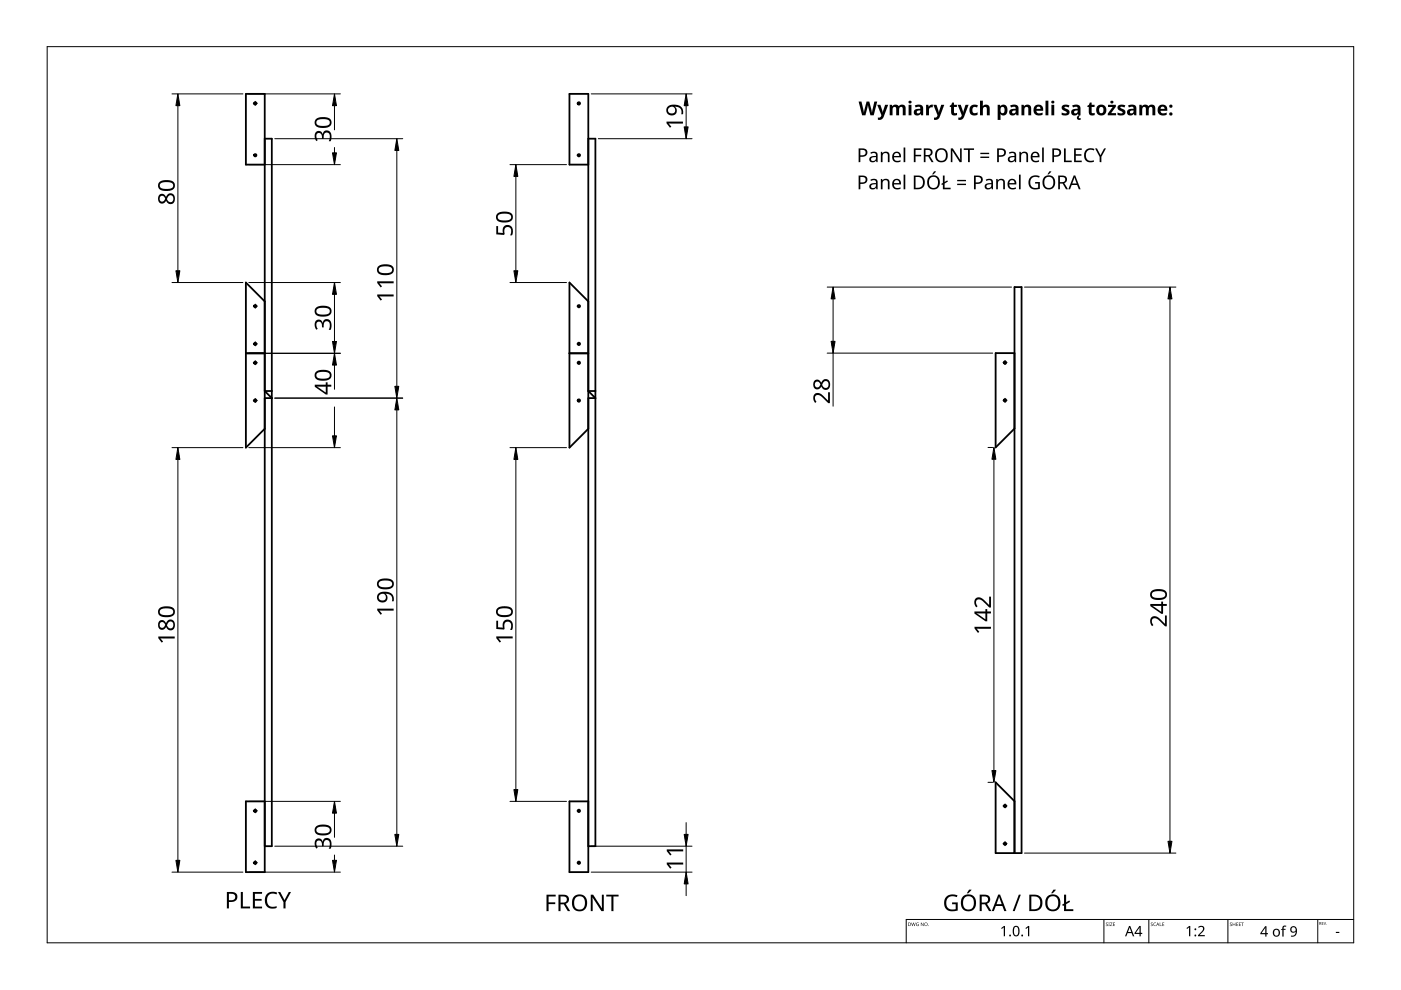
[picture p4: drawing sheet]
<svg xmlns="http://www.w3.org/2000/svg" width="297mm" height="210mm" viewBox="0 0 297 210" stroke-linecap="round" stroke-linejoin="round" font-family="sans-serif">
<g fill="none" stroke="#000" stroke-width=".38">
<path d="M53.9 21.8l.3-.1 .1 .4h-.4zM56.1 34.9h-4v-15h4v165h-4v-15h4M56.1 29.4h1.5v150h-1.5M122.5 21.8l.4-.1v.4h-.3zM124.7 29.4h1.5v150h-1.5M124.7 34.9h-4v-15h4v165h-4v-15h4M53.9 76.7h.3l.1 .4h-.4zM56.1 63.9l-4-4v35l4-4M56.1 74.9h-4M122.6 76.7l.3 .1v.3l-.2 .1-.2-.3zM124.7 74.9h-4M124.7 63.9l-4-4v35l4-4"/>
<path d="M212.9 76.7l.4 .1-.1 .3h-.3zM215.1 74.9h-4v20l4-4M53.9 84.7h.3l.1 .4h-.4zM57.6 82.9h-1.5l1.5 1.5h-1.5M122.5 84.8l.4-.1v.4h-.3zM126.2 82.9h-1.5l1.5 1.5h-1.5M212.9 84.7l.4 .1-.1 .3h-.3zM53.9 171.7l.4 .1-.1 .3h-.3zM122.6 171.7h.3v.4h-.3zM213 178.7l.3 .1v.3h-.4l-.1-.2zM213 170.7l.3 .1v.3h-.4l-.1-.2zM215.1 169.9l-4-4v15h5.5v-120h-1.5v120"/>
<path d="M53.9 182.7h.3l.1 .4h-.4zM122.6 182.7l.3 .1v.3l-.2 .1-.2-.3z"/>
<circle cx="54.1" cy="32.9" r=".26"/>
<circle cx="122.7" cy="32.9" r=".25"/>
<circle cx="54.1" cy="64.9" r=".26"/>
<circle cx="54.1" cy="72.9" r=".26"/>
<circle cx="122.7" cy="64.9" r=".25"/>
<circle cx="122.7" cy="72.9" r=".25"/>
</g>
<path d="M10 9.9h277v190h-277z" fill="none" stroke="#000" stroke-width=".21"/>
<path d="M234 194.9v5M243.6 194.9v5M260.3 194.9v5M279.4 194.9v5M287 194.9h-94.9v5" fill="none" stroke="#000" stroke-width=".21"/>
<g fill="#000">
<path d="M193.2 195.6l.2 .6 .2-.6 .3 .6 .2-.6-.2 .7-.2-.6-.3 .6zM194.3 195.7l.5-.1-.4 .1-.1 .3 .3 .3h.1v-.3h-.1h.2v.3l-.5-.1zM195.2 195.6l.5 .6 .1-.6v.7l-.5-.6-.1 .6zM212.3 196.8l.6-.5h.2v2.2h-.3v-1.9l-.4 .4zM217.4 196.8l.6-.5h.2v2.2h-.2v-1.9l-.5 .4zM234.5 195.7l.4-.1-.3 .1 .2 .3a.23 .23 0 0 1 0 .3 .23 .23 0 0 1-.3-.1 .18 .18 0 0 0 .2 .1 .18 .18 0 0 0 0-.3l-.2-.1zM235 195.6h.3v.7h-.3zM235.4 195.6h.4l-.3 .7h.4h-.6l.4-.6zM236 195.6h.4l-.3 .1v.2h.3l-.3 .1v.3h.3h-.4zM244 195.7l.4-.1-.3 .1 .2 .3a.23 .23 0 0 1 0 .3 .23 .23 0 0 1-.3-.1 .18 .18 0 0 0 .2 .1 .18 .18 0 0 0 .1-.3l-.3-.1zM244.6 195.7l.5-.1-.2 .1a.3 .3 0 0 0-.2 .4 .3 .3 0 0 0 .4 .1l-.5 .1zM245.9 195.6l.1 .7h.3h-.4z"/>
<path d="M246.4 195.6h.4l-.3 .1v.2h.3l-.3 .1v.3h.3h-.4zM251.6 196.8l.5-.5h.3v2.2h-.3v-1.9l-.4 .4zM254 196.5a.76 .76 0 0 1 1.2 0 .76 .76 0 0 1-.3 1.2l-.6 .6h1.1v.2h-1.4v-.2l.8-.8a.52 .52 0 0 0 .2-.8 .52 .52 0 0 0-.8 0zM260.8 195.7l.4-.1-.3 .1 .2 .3a.23 .23 0 0 1 0 .3 .23 .23 0 0 1-.4-.1 .18 .18 0 0 0 .3 .1 .18 .18 0 0 0 0-.3l-.2-.1zM261.4 195.6v.3h.4l.1-.3v.7l-.1-.3h-.4v.3zM262.1 195.6h.4l-.3 .1v.2h.3l-.3 .1v.3h.3h-.4zM262.7 195.6h.4l-.3 .1v.2h.3l-.3 .1v.3h.3h-.4zM263.2 195.6h.5l-.2 .1v.6l-.1-.6zM272 196.4l.7-.1v.2h-.4l-.1 .2-.1 .2h.5v.2h-.5v1.5h-.2v-1.5h-.3l.3-.2zM280.3 195.5h.3l-.3 .1v.2h.3h-.3v.2l.3 .1h-.3zM280.6 195.5l.3 .5 .3-.5-.3 .6zM283.2 197.6h.8v.2h-.8z"/>
<path d="M192.5 195.6l.6 .2-.1 .5h-.5zM192.6 195.7v.6l.3-.1 .1-.4z"/>
<path d="M195.9 196a.4 .4 0 0 1 .8 0 .4 .4 0 0 1-.8 0zM196.1 196a.27 .27 0 0 0 .5 0 .27 .27 0 0 0-.5 0z"/>
<path d="M215 196.4a.79 .79 0 0 1 .9 .1 .79 .79 0 0 1 .3 .9 .8 .8 0 0 1-.8 1.1 .8 .8 0 0 1-.7-1.1zM215.2 196.6l-.2 .8a.53 .53 0 0 0 .1 .7 .53 .53 0 0 0 .7 0l.1-.5a.84 .84 0 0 0-.5-1.1z"/>
<path d="M239.4 196.3h.2l.9 2.2h-.3l-.3-.7h-.8l-.3 .7h-.3zM239.5 196.6l-.3 1h.7z"/>
<path d="M241.6 196.3h.3v1.5h.3v.2h-.3v.5h-.3v-.5h-1.1v-.2zM241.6 196.6l-.8 1.2h.8z"/>
<path d="M245.4 195.6l.4 .7-.2-.2h-.3l-.2 .2zM245.5 195.7l-.2 .3h.3z"/>
<path d="M268.2 196.4h.3v1.4h.3v.3h-.3v.5h-.2v-.5h-1.1v-.2zM268.3 196.7l-.8 1.1h.8z"/>
<path d="M270.1 197.1a.81 .81 0 0 1 1.2 .1 .81 .81 0 0 1-.2 1.2 .81 .81 0 0 1-1.2-.3v-.5zM270.3 197.2a.58 .58 0 0 0-.1 .9 .58 .58 0 0 0 .8 0l.1-.2a.53 .53 0 0 0-.1-.6 .53 .53 0 0 0-.7-.1z"/>
<path d="M273.7 196.6a.77 .77 0 0 1 .9-.1 .77 .77 0 0 1 .4 .8 1.03 1.03 0 0 1-1.3 1.3v-.3l.5 .1 .3-.2 .2-.7a.68 .68 0 0 1-1 .1 .68 .68 0 0 1 0-1zM273.8 197.1a.48 .48 0 0 0 .9 0 .48 .48 0 0 0-.9 0z"/>
<path d="M279.7 195.5h.2a.17 .17 0 0 1 .2 .1 .17 .17 0 0 1-.1 .2l.2 .3-.4-.2-.1 .2zM279.8 195.6v.2h.2v-.2z"/>
<circle cx="196.9" cy="196.3" r=".07"/>
<circle cx="214.2" cy="198.3" r=".2"/>
<circle cx="216.7" cy="198.3" r=".2"/>
<circle cx="253.5" cy="198.3" r=".2"/>
<circle cx="253.5" cy="197" r=".2"/>
<circle cx="281.3" cy="196.1" r=".06"/>
</g>
<g fill="none" stroke="#000" stroke-width=".21">
<path d="M53.7 21.9h.3M54 32.9h.1M54 32.9h.2M54.1 21.5v.2M54.1 21.8v.2M54.1 32.8v.2M54.1 32.7h.1M54.1 33.1h.1M54.1 22.1v.2M54.2 21.9h-.2M54.3 32.9h.1M54.6 21.9h-.3"/>
<path d="M53.7 72.9h.3M53.7 76.9h.3M54 64.9h-.3M54 64.9h.2M54.1 64.5v.2M54.1 64.8v.2M54.1 72.5v.2M54.1 72.8v.2M54.1 76.5v.2M54.1 76.8v.2M54.1 65.1v.2M54.1 73.1v.2"/>
<path d="M54.1 77.1v.2M54.2 72.9h-.2M54.2 76.9h-.2M54.3 64.9h.3M54.6 72.9h-.3M54.6 76.9h-.3M212.9 76.9h-.2M213 76.9h.2M213.1 77v.3M213.1 76.4v.3M213.1 76.8v.2M213.3 76.9h.2"/>
<path d="M54 84.9h-.3M54 84.9h.2M54.1 84.5v.2M54.1 84.8v.2M54.1 85.1v.2M54.3 84.9h.3M212.9 84.9h-.2M213 84.9h.2M213.1 85v.3M213.1 84.4v.3M213.1 84.8v.2M213.3 84.9h.2"/>
<path d="M54 171.9h-.3M54 171.9h.2M54.1 171.5v.2M54.1 171.8v.2M54.1 172.1v.2M54.3 171.9h.3M212.7 178.9h.2M212.9 170.9h-.2M213 170.9h.2M213.1 171v.3M213.1 179v.3M213.1 170.4v.3"/>
<path d="M213.1 170.8v.2M213.1 178.4v.3M213.1 178.8v.2M213.2 178.9h-.2M213.3 170.9h.2M213.5 178.9h-.2M53.7 182.9h.3M54.1 182.5v.2M54.1 182.8v.2M54.1 183.1v.2M54.2 182.9h-.2M54.6 182.9h-.3"/>
</g>
<g fill="none" stroke="#000" stroke-width=".21">
<path d="M51.5 19.9h-15M52.8 19.9h19.4M125.4 19.9h21.3M37.7 22.4v35M58.3 29.4h27.1M70.9 22.4v5.1M70.9 31.3v1.1M72.2 34.9h-19.4M84.1 31.9v50M108.1 34.9h12M109.4 37.4v20M126.9 29.4h19.8"/>
<path d="M145.5 22.4v4.5M36.5 59.9h15M72.2 59.9h-19.4M108.1 59.9h12M52.8 74.9h19.4M70.9 62.4v10M70.9 77.4v5.1M175.4 74.9h35.1M176.6 74.9v11.2M176.6 63.4v9M214.5 60.9h-39.1M217.2 60.9h32.1"/>
<path d="M248.1 63.4v115M37.7 97.4v85M51.5 94.9h-15M52.8 94.9h19.4M58.3 84.4h27.1M70.9 86.3v6.1M84.1 86.9v90M109.4 97.4v70M120.1 94.9h-12M210.5 94.9h-1M210.7 97.4v66M70.9 172.4v5.1"/>
<path d="M72.2 169.9h-19.4M85.4 179.4h-27.1M108.1 169.9h12M145.5 174.4v2.5M145.5 179.4v5.5M146.7 179.4h-21.3M209.5 165.9h1M51.5 184.9h-15M52.8 184.9h19.4M70.9 181.3v1.1M125.4 184.9h21.3M145.5 187.4v2.5"/>
<path d="M217.2 180.9h32.1"/>
</g>
<g fill="#000" stroke="#000" stroke-width=".21">
<path d="M37.7 19.9l.4 2.5h-.8zM70.9 19.9l.4 2.5h-.8zM70.5 32.4h.8l-.4 2.5zM84.1 29.4l.5 2.5h-.9zM109.4 34.9l.4 2.5h-.8zM145.5 19.9l.4 2.5h-.8zM145.1 26.9h.8l-.4 2.5zM37.3 57.4h.8l-.4 2.5zM109 57.4h.8l-.4 2.5zM70.9 59.9l.4 2.5h-.8zM70.9 74.9l.4 2.5h-.8zM70.5 72.4h.8l-.4 2.5z"/>
<path d="M176.6 60.9l.4 2.5h-.8zM176.2 72.4h.8l-.4 2.5zM248.1 60.9l.4 2.5h-.9zM37.7 94.9l.4 2.5h-.8zM70.5 92.4h.8l-.4 2.5zM84.1 84.4l.5 2.5h-.9zM83.7 81.9h.9l-.5 2.5zM109.4 94.9l.4 2.5h-.8zM210.7 94.9l.4 2.5h-.8zM70.9 169.9l.4 2.5h-.8zM83.7 176.9h.9l-.5 2.5zM109 167.4h.8l-.4 2.5z"/>
<path d="M145.1 176.9h.8l-.4 2.5zM210.3 163.4h.8l-.4 2.5zM247.6 178.4h.9l-.4 2.5zM37.3 182.4h.8l-.4 2.5zM70.5 182.4h.8l-.4 2.5zM145.5 184.9l.4 2.5h-.8z"/>
</g>
<g fill="#000">
<path d="M66.9 28a.85 .85 0 0 1 .9-.2 .85 .85 0 0 1 .6 .7 .93 .93 0 0 1 1.1-.9 .93 .93 0 0 1 .8 1.1l-.2 1.2h-.4a1.24 1.24 0 0 0-.3-1.8 .71 .71 0 0 0-.8 1v.3h-.3a.81 .81 0 0 0-.1-.9 .81 .81 0 0 0-.8-.3 1.02 1.02 0 0 0 0 1.5l-.3 .2a1.65 1.65 0 0 1-.2-1.9zM141.3 25.8h3.5v.4h-3l.5 .7-.3 .2-.7-1zM182 21.5h.7l.5 2.4 .5-2.4h.6l.6 2.4 .5-2.4h.6l-.8 2.9h-.7l-.5-2.2-.5 2.2h-.7zM186 22.2h.7l.4 1.7 .6-1.7h.6l-.9 2.5a.98 .98 0 0 1-1.3 .7v-.5h.5l.3-.5zM186.8 32.2h.2l.1 .3a.83 .83 0 0 1 .9-.3 .83 .83 0 0 1 .6 .8v1.4h-.4v-1.4a.59 .59 0 0 0-.7-.5 .59 .59 0 0 0-.4 .7v1.2h-.3zM188.6 22.2h.5l.1 .3a.93 .93 0 0 1 1.4 0 .79 .79 0 0 1 .9-.3 .79 .79 0 0 1 .5 .8v1.4h-.6v-1.3a.43 .43 0 0 0-.5-.4 .43 .43 0 0 0-.3 .6v1.1h-.6v-1.4l-.2-.3a.5 .5 0 0 0-.5 .2 .5 .5 0 0 0-.1 .5v1h-.6zM192.6 22.2h.6v2.2h-.6zM193.7 31.5h1.7v.3h-1.3v1h1.2v.3h-1.2v1.3h-.4zM196.4 22.2h.4l.1 .4 .4-.4h.5l-.1 .6a.57 .57 0 0 0-.7 .5v1.1h-.6zM198 36.3l.5 .1-.6 .6h-.3zM197.9 22.2h.7l.5 1.7 .5-1.7h.6l-.9 2.5a.98 .98 0 0 1-1.3 .7v-.5h.5l.3-.5zM201.9 21.7h.4v.5h.6v.5h-.6v1.2l.2 .1 .4-.1v.5h-.1a.75 .75 0 0 1-1.1-.6v-1.1h-.3v-.3l.3-.2z"/>
<path d="M202.9 39h1.9v.2h-1.9zM202.9 38.1h1.9v.3h-1.9zM203 22.2h.7l.5 1.7 .5-1.7h.7l-1 2.5a.98 .98 0 0 1-1.2 .7v-.5h.4l.3-.5zM201.6 31.5h.4l1.6 2.4v-2.4h.3v2.9h-.4l-1.6-2.4v2.4h-.3zM204.3 31.5h2.2v.3h-.9v2.6h-.4v-2.6h-.9zM205.8 22.5l.5-.3h.7l.3 .1-.1 .5a.64 .64 0 0 0-.9 .2 .64 .64 0 0 0 .1 .8 .64 .64 0 0 0 .9 0v.5a1.17 1.17 0 0 1-1.6-.2 1.17 1.17 0 0 1 .1-1.6zM207.9 33.2h1.8v.3h-1.8zM207.9 32.4h1.8v.3h-1.8zM207.8 21.3h.6v1.2a.82 .82 0 0 1 .9-.3 .82 .82 0 0 1 .5 .8v1.4h-.6v-1.4l-.1-.3a.51 .51 0 0 0-.6 .1 .51 .51 0 0 0-.1 .6v1h-.6zM216.1 32.2h.3l.1 .3a.83 .83 0 0 1 .9-.3 .83 .83 0 0 1 .6 .8v1.4h-.4v-1.4a.59 .59 0 0 0-.7-.5 .59 .59 0 0 0-.4 .7v1.2h-.4zM216.6 22.2h.4l.1 .3a.85 .85 0 0 1 .9-.3 .85 .85 0 0 1 .6 .8v1.4h-.6v-1.4a.43 .43 0 0 0-.5-.3 .43 .43 0 0 0-.3 .5v1.2h-.6zM218.5 37.6a1.87 1.87 0 0 1 1.9-.3l-.1 .4a1.2 1.2 0 0 0-1.9 .9 1.2 1.2 0 0 0 1.7 1.2v-.9h-.6v-.3h1v1.4a1.59 1.59 0 0 1-2.4-.8v-.2a1.66 1.66 0 0 1 .4-1.4z"/>
<path d="M222.5 36.3l.4 .1-.6 .6h-.2zM221.7 21.3h.6v3.1h-.6zM222.9 22.2h.6v2.2h-.6zM225.6 31.5h.3v2.6h1.3v.3h-1.6zM225.2 22.4a1.41 1.41 0 0 1 1.6 0l-.2 .4-.3-.1a.33 .33 0 0 0-.6 .1l.9 .6 .2 .4a1.09 1.09 0 0 1-1.7 .6v-.5a.88 .88 0 0 0 1.1 0l-.1-.2-.5-.3a.64 .64 0 0 1-.4-1zM228.5 24.6l.5-.2-.3 .5 .1 .2 .3-.1v.4a.5 .5 0 0 1-.7-.1 .5 .5 0 0 1 .1-.7zM227.7 31.5h1.7v.3h-1.3v.9h1.2v.3h-1.2v1.1h1.3v.3h-1.7zM230.2 31.8a1.63 1.63 0 0 1 1.8-.2l-.1 .3-.8-.1a1.19 1.19 0 0 0-.8 1.5 1.19 1.19 0 0 0 1.6 .7v.3a1.52 1.52 0 0 1-1.9-.5 1.52 1.52 0 0 1 .2-2zM231.1 21.7h.3v.5h.7v.5h-.7l.1 1.2 .2 .1 .4-.1v.5h-.1a.75 .75 0 0 1-1.2-.6v-1.1h-.2v-.3l.3-.2zM232.2 31.5h.4l.7 1.4 .8-1.4h.4l-1 1.7v1.2h-.4v-1.1zM234.9 22.2h1.7v.4l-1 1.4h1v.4h-1.7v-.3l1-1.4h-1zM237.1 22.4a1.41 1.41 0 0 1 1.5 0l-.2 .4-.3-.1a.33 .33 0 0 0-.6 .1l.9 .5 .2 .5a1.09 1.09 0 0 1-1.7 .6v-.5a.88 .88 0 0 0 1.1 0l-.1-.2-.5-.3a.64 .64 0 0 1-.3-1z"/>
<path d="M241.6 22.2h.4l.1 .3a.93 .93 0 0 1 1.4 0 .79 .79 0 0 1 .9-.3 .79 .79 0 0 1 .5 .8v1.4h-.6v-1.3a.43 .43 0 0 0-.5-.4 .43 .43 0 0 0-.2 .6v1.1h-.7v-1.4l-.1-.3a.5 .5 0 0 0-.6 .2 .5 .5 0 0 0 0 .5v1h-.6zM80 59.6h3.5v.5l-3.1-.1 .6 .7-.3 .2-.7-.9zM105.2 47.9h.4v1.4l1 .1a1.17 1.17 0 0 1 1-1.7 1.17 1.17 0 0 1 1.1 1.6l-.1 .6h-.4a1.03 1.03 0 0 0-.6-1.8 .93 .93 0 0 0-.6 1.5l-.1 .2-1.7-.1zM186.8 37.9h.2l.1 .3a.83 .83 0 0 1 .9-.3 .83 .83 0 0 1 .6 .8v1.4h-.4v-1.4a.59 .59 0 0 0-.7-.5 .59 .59 0 0 0-.4 .8v1.1h-.3zM199.9 37.2h.4v1.4l.5-.4 .2 .3-.7 .4v.9h1.2v.3h-1.6v-1l-.2 .1-.1-.2 .3-.2zM211.2 37.9h.3l.1 .3a.83 .83 0 0 1 .9-.3 .83 .83 0 0 1 .6 .8v1.4h-.4v-1.4a.59 .59 0 0 0-.7-.5 .59 .59 0 0 0-.4 .8v1.1h-.4zM66.9 68l.7-.2a.85 .85 0 0 1 .8 .7 .93 .93 0 0 1 1.1-.9 .93 .93 0 0 1 .8 1.1l-.2 1.2h-.4a1.24 1.24 0 0 0-.3-1.8 .71 .71 0 0 0-.8 1v.3h-.3a.81 .81 0 0 0-.1-.9 .81 .81 0 0 0-.8-.3 1.02 1.02 0 0 0 0 1.5l-.3 .2a1.65 1.65 0 0 1-.2-1.9zM80 62.4h3.5v.5l-3.1-.1 .6 .7-.3 .2-.7-.9zM172.7 83.6a1.5 1.5 0 0 1 2.1 .6l.8 .7v-1.7h.4v2.3h-.4l-1.1-1.1a.98 .98 0 0 0-1.7-.3v.5l.3 .6-.3 .2a1.47 1.47 0 0 1-.1-1.8zM33.6 135h3.4v.4h-3l.6 .6-.3 .3-.7-1zM80 129h3.5v.5l-3.1-.1 .6 .7-.3 .2-.7-.9zM105.2 131.6h.4v1.4l1 .1v-.6a1.13 1.13 0 0 1 1.3-1.1 1.13 1.13 0 0 1 .8 1.5l-.1 .7h-.4a1.03 1.03 0 0 0 .2-1.1 1.03 1.03 0 0 0-.8-.7 .93 .93 0 0 0-.6 1.5l-.1 .2-1.7-.1z"/>
<path d="M105.2 134.9h3.5v.5l-3-.1 .5 .7-.3 .2-.7-.9zM206.6 132.9h3.5v.4h-3l.5 .7-.3 .2-.7-1zM206.8 126.9a1.5 1.5 0 0 1 2.2 .6l.7 .8v-1.8h.4v2.3h-.4l-1.1-1.1a.98 .98 0 0 0-1.6-.3v.5l.3 .6-.3 .3a1.47 1.47 0 0 1-.2-1.9zM244.1 130.9a1.5 1.5 0 0 1 2.2 .6l.7 .8v-1.8h.4v2.3h-.4l-1.1-1.1a.98 .98 0 0 0-1.6-.3l-.1 .5 .3 .6-.2 .3a1.47 1.47 0 0 1-.2-1.9zM66.9 178l.7-.2a.85 .85 0 0 1 .8 .7 .93 .93 0 0 1 1.1-.9 .93 .93 0 0 1 .8 1.1l-.2 1.3h-.4a1.24 1.24 0 0 0-.3-1.9 .71 .71 0 0 0-.8 1v.3h-.3a.81 .81 0 0 0-.1-.8 .81 .81 0 0 0-.8-.4 1.02 1.02 0 0 0 0 1.5l-.3 .2a1.65 1.65 0 0 1-.2-1.9zM51.1 189.1h.4v3.1h1.5v.4h-1.9zM53.6 189.1h2v.4h-1.5v1.1h1.4v.4h-1.4v1.2h1.5v.4h-2zM56.6 189.6a1.95 1.95 0 0 1 2.2-.3l-.2 .3-.9-.1a1.43 1.43 0 0 0-1.1 1.4 1.43 1.43 0 0 0 1.2 1.4l.9-.2v.4a1.77 1.77 0 0 1-2.1-.3 1.77 1.77 0 0 1-.3-2.1zM58.9 189.1h.5l.9 1.7 .9-1.7h.5l-1.2 2.2v1.3h-.4v-1.3zM115.9 189.7h1.9v.4h-1.5v1.2h1.4v.4h-1.4v1.5h-.4zM125.3 189.7h.5l1.8 2.9v-2.9h.4v3.5h-.5l-1.9-2.9 .1 2.9h-.4zM128.5 189.7h2.6v.4h-1v3.1h-.5v-3.1h-1.1z"/>
<path d="M141.4 182.9h3.4v.4h-3l.6 .7-.3 .2-.7-1zM141.4 180.1h3.4v.4h-3l.6 .7-.3 .2-.7-1zM200.6 190.1a2.23 2.23 0 0 1 2.4-.3l-.2 .4a1.44 1.44 0 0 0-2.2 1.1 1.44 1.44 0 0 0 2 1.5v-1.1h-.7v-.4h1.2v1.7l-.3 .1a1.86 1.86 0 0 1-2.4-.6 1.86 1.86 0 0 1 .2-2.4zM205.5 188.6l.5 .1-.7 .7h-.3zM216 189.7h.4l-1.3 3.5h-.4zM223.3 188.6l.6 .1-.7 .7h-.3zM225.6 189.7h.4v1.6l.7-.4 .2 .3-.9 .5v1.1h1.6v.4h-2v-1.2l-.2 .1-.2-.3 .4-.2z"/>
<path d="M33.8 38.6l.6-.3 .9-.1a1.36 1.36 0 0 1 1.8 1.3 1.57 1.57 0 0 1-2 1 1.19 1.19 0 0 1-1.4-.5 1.19 1.19 0 0 1 .1-1.4zM34.1 38.9a.75 .75 0 0 0-.1 .9 .75 .75 0 0 0 .9 .3l1-.1a.69 .69 0 0 0 .8-.7 .69 .69 0 0 0-.8-.6h-1.2z"/>
<path d="M67 25.3a2.6 2.6 0 0 1 3.2 .2 1.22 1.22 0 0 1-.2 1.3 1.22 1.22 0 0 1-1.3 .3 1.53 1.53 0 0 1-2-1zM67.3 25.5a.75 .75 0 0 0-.1 1 .75 .75 0 0 0 .9 .2h1a.69 .69 0 0 0 .8-.7 .69 .69 0 0 0-.8-.7h-1.2z"/>
<path d="M141.6 22.6a2.18 2.18 0 0 1 3.2 .6v1h-.4a1.16 1.16 0 0 0-.2-1.2 1.16 1.16 0 0 0-1.1-.4 1.08 1.08 0 0 1 .1 1.7 1.08 1.08 0 0 1-1.6-.1 1.16 1.16 0 0 1 0-1.6zM141.6 23.3a.76 .76 0 0 0 1.5 0 .76 .76 0 0 0-1.5 0z"/>
<path d="M182 31.5h.8a.88 .88 0 0 1 1.1 .8 1.08 1.08 0 0 1-1.5 .9v1.2h-.4zM182.4 31.8v1.1a.73 .73 0 0 0 .8 0 .73 .73 0 0 0 .3-.8l-.4-.3z"/>
<path d="M182 37.2h.8a.92 .92 0 0 1 1.1 1 .92 .92 0 0 1-1.2 .8h-.3v1.1h-.4zM182.4 37.5v1.2a.73 .73 0 0 0 .8-.1 .73 .73 0 0 0 .3-.8l-.4-.2z"/>
<path d="M184.5 32.3a.9 .9 0 0 1 1-.2 .9 .9 0 0 1 .6 .8v1.5h-.3l-.1-.3a.74 .74 0 0 1-.9 .3 .74 .74 0 0 1-.4-.9 .74 .74 0 0 1 1-.4h.3a.51 .51 0 0 0-.2-.6 .51 .51 0 0 0-.6 0l-.2 .1zM184.8 33.5l-.1 .4 .4 .2a.63 .63 0 0 0 .6-.8z"/>
<path d="M189.4 32.5a.94 .94 0 0 1 1.2-.2 .94 .94 0 0 1 .4 1.1h-1.5a.83 .83 0 0 0 .5 .7 .83 .83 0 0 0 .9-.1v.3l-.7 .1a1.17 1.17 0 0 1-1-.7 1.17 1.17 0 0 1 .2-1.2zM189.7 32.6l-.2 .5h1.1a.53 .53 0 0 0-.5-.7z"/>
<path d="M193.9 22.4a1.07 1.07 0 0 1 1.8 .6v1.4h-.4l-.1-.3a.76 .76 0 0 1-1 .4 .76 .76 0 0 1-.4-1 .76 .76 0 0 1 .9-.4h.4l-.1-.4-.4-.1-.5 .2zM194.4 23.6a.38 .38 0 0 0 .4 .5 .38 .38 0 0 0 .3-.5v-.2z"/>
<path d="M193.7 37.2h.9a1.46 1.46 0 0 1 1.5 1.5 1.46 1.46 0 0 1-1.5 1.4h-.9zM194.1 37.5v2.3h.4a1.14 1.14 0 0 0 1.2-1.1 1.14 1.14 0 0 0-1.1-1.2z"/>
<path d="M195.9 31.5h.8a.84 .84 0 0 1 1 .5 .84 .84 0 0 1-.6 1.1l.8 1.3h-.4l-.7-1.2h-.6v1.2h-.3zM196.2 31.8v1.1h.5a.56 .56 0 0 0 .6-.6 .56 .56 0 0 0-.7-.5z"/>
<path d="M196.9 37.6a1.37 1.37 0 0 1 1.6-.3 1.37 1.37 0 0 1 .8 1.4 1.39 1.39 0 0 1-1.7 1.4 1.39 1.39 0 0 1-1-1.9zM197.3 37.7a1.23 1.23 0 0 0 .5 2.1 1.23 1.23 0 0 0 1.1-.9 1.23 1.23 0 0 0-.6-1.3l-.6-.1z"/>
<path d="M198.6 31.8a1.44 1.44 0 0 1 1.9-.1 1.44 1.44 0 0 1 .4 1.8 1.39 1.39 0 0 1-1.9 .8 1.39 1.39 0 0 1-.7-1.9zM198.9 32a1.27 1.27 0 0 0 .6 2.1 1.23 1.23 0 0 0 1.1-1 1.23 1.23 0 0 0-.6-1.3h-.6z"/>
<path d="M206.5 37.2h.8a.92 .92 0 0 1 1.1 1 .92 .92 0 0 1-1.2 .8h-.3v1.1h-.4zM206.9 37.5v1.2a.73 .73 0 0 0 .8-.1 .73 .73 0 0 0 .2-.8l-.3-.2z"/>
<path d="M211.5 22.2h.5l.1 .3a.87 .87 0 0 1 1.1-.2 .87 .87 0 0 1 .4 1 .89 .89 0 0 1-.4 1.1 .89 .89 0 0 1-1.1-.2v1.2h-.6zM212.3 22.7a.68 .68 0 0 0-.2 .8 .68 .68 0 0 0 .7 .5l.2-.5a.52 .52 0 0 0-.1-.7 .52 .52 0 0 0-.6-.1z"/>
<path d="M211.4 31.5h.8a.88 .88 0 0 1 1.1 .8 1.08 1.08 0 0 1-1.5 .9v1.2h-.4zM211.8 31.8v1.1a.73 .73 0 0 0 .8 0 .73 .73 0 0 0 .3-.8l-.4-.3z"/>
<path d="M213.9 32.3a.9 .9 0 0 1 1-.2 .9 .9 0 0 1 .5 .8v1.5h-.2l-.1-.3a.74 .74 0 0 1-1 .3 .74 .74 0 0 1-.3-.9 .74 .74 0 0 1 .9-.4h.4a.51 .51 0 0 0-.2-.6 .51 .51 0 0 0-.6 0l-.3 .1zM214.1 33.5a.48 .48 0 0 0 .3 .7 .48 .48 0 0 0 .6-.4l.1-.5z"/>
<path d="M214.2 22.4a1.07 1.07 0 0 1 1.7 .6v1.4h-.4l-.1-.3a.76 .76 0 0 1-1 .4 .76 .76 0 0 1-.4-1 .76 .76 0 0 1 1-.4h.3v-.4l-.4-.1-.5 .2zM214.7 23.6a.38 .38 0 0 0 .3 .5 .38 .38 0 0 0 .3-.5v-.2z"/>
<path d="M218.8 32.5a.94 .94 0 0 1 1.2-.2 .94 .94 0 0 1 .4 1.1h-1.5a.83 .83 0 0 0 .5 .7 .83 .83 0 0 0 .9-.1v.3l-.7 .1a1.17 1.17 0 0 1-1-.7 1.17 1.17 0 0 1 .2-1.2zM219.1 32.6l-.2 .5h1.1a.53 .53 0 0 0-.5-.7z"/>
<path d="M219.4 22.5a1.05 1.05 0 0 1 1.3-.2 1.05 1.05 0 0 1 .5 1.2h-1.5a.75 .75 0 0 0 .6 .6 .75 .75 0 0 0 .7-.2v.4a1.24 1.24 0 0 1-1.6-.1 1.24 1.24 0 0 1 0-1.7zM219.9 22.7l-.1 .4h.8l-.2-.5z"/>
<path d="M221.4 37.6a1.37 1.37 0 0 1 1.5-.3 1.37 1.37 0 0 1 .8 1.4 1.39 1.39 0 0 1-1.6 1.4 1.39 1.39 0 0 1-1-1.9zM221.7 37.7a1.23 1.23 0 0 0 .6 2.1 1.23 1.23 0 0 0 1-.9 1.23 1.23 0 0 0-.5-1.3l-.6-.1z"/>
<path d="M224.4 37.2h.8a.84 .84 0 0 1 1 .6 .84 .84 0 0 1-.6 1l.8 1.3h-.4l-.7-1.2h-.6v1.2h-.3zM224.7 37.5v1.1h.5a.56 .56 0 0 0 .6-.5 .56 .56 0 0 0-.7-.6z"/>
<path d="M223.1 31.5h.8a.88 .88 0 0 1 1.1 .8 1.08 1.08 0 0 1-1.5 .9v1.2h-.4zM223.5 31.8v1.1a.73 .73 0 0 0 .8 0 .73 .73 0 0 0 .3-.8l-.4-.3z"/>
<path d="M227.3 22.4a1.07 1.07 0 0 1 1.8 .6v1.4h-.4l-.2-.3a.76 .76 0 0 1-.9 .4 .76 .76 0 0 1-.4-1 .76 .76 0 0 1 .9-.4h.4l-.1-.4-.4-.1-.5 .2zM227.8 23.6a.38 .38 0 0 0 .3 .5 .38 .38 0 0 0 .4-.5v-.2z"/>
<path d="M232.7 22.5a1.1 1.1 0 0 1 1.2-.2 1.1 1.1 0 0 1 .7 1 1.13 1.13 0 0 1-1.6 1.1 1.13 1.13 0 0 1-.4-1.8zM233.2 22.8l-.2 .4a.54 .54 0 0 0 .5 .8 .54 .54 0 0 0 .4-.8 .46 .46 0 0 0-.2-.5 .46 .46 0 0 0-.5 .1z"/>
<path d="M239.2 22.4a1.07 1.07 0 0 1 1.7 .6v1.4h-.4l-.1-.3a.76 .76 0 0 1-1 .4 .76 .76 0 0 1-.4-1 .76 .76 0 0 1 .9-.4h.4l-.1-.4-.4-.1-.4 .2zM239.6 23.6a.38 .38 0 0 0 .4 .5 .38 .38 0 0 0 .3-.5v-.2z"/>
<path d="M245.7 22.5a1.05 1.05 0 0 1 1.3-.2 1.05 1.05 0 0 1 .5 1.2h-1.4a.75 .75 0 0 0 .5 .6 .75 .75 0 0 0 .8-.2v.4a1.24 1.24 0 0 1-1.7-.1 1.24 1.24 0 0 1 0-1.7zM246.2 22.7l-.1 .4h.8l-.2-.5z"/>
<path d="M33.9 41.2a.88 .88 0 0 1 1.3 .6 1 1 0 0 1 1.3-.8 1 1 0 0 1 .6 1.4 .94 .94 0 0 1-.9 .9 .94 .94 0 0 1-1-.7 .89 .89 0 0 1-1 .5 .89 .89 0 0 1-.7-1zM35.5 42.2a.7 .7 0 0 0 1.4 0 .7 .7 0 0 0-1.4 0zM33.9 42.1a.58 .58 0 0 0 1.1 0 .58 .58 0 0 0-1.1 0z"/>
<path d="M80.2 56.5a2.63 2.63 0 0 1 3.2 .2 1.22 1.22 0 0 1-.2 1.3 1.22 1.22 0 0 1-1.3 .3 1.53 1.53 0 0 1-2-1zM80.5 56.7a.75 .75 0 0 0 0 1 .75 .75 0 0 0 .9 .2h1a.69 .69 0 0 0 .7-.7 .69 .69 0 0 0-.7-.7h-1.3z"/>
<path d="M105.4 45.3a2.63 2.63 0 0 1 3.2 .2 1.22 1.22 0 0 1-.2 1.3 1.22 1.22 0 0 1-1.2 .4 1.53 1.53 0 0 1-2-1zM105.7 45.6a.75 .75 0 0 0 0 .9 .75 .75 0 0 0 .9 .2h1a.69 .69 0 0 0 .8-.7 .69 .69 0 0 0-.8-.7h-1.3z"/>
<path d="M184.5 38.1a.9 .9 0 0 1 1-.2 .9 .9 0 0 1 .6 .7v1.5h-.3l-.1-.3a.74 .74 0 0 1-.9 .4 .74 .74 0 0 1-.4-1 .74 .74 0 0 1 1-.4h.3a.51 .51 0 0 0-.2-.6 .51 .51 0 0 0-.6 0l-.2 .2zM184.8 39.3l-.1 .4 .4 .2a.63 .63 0 0 0 .6-.8z"/>
<path d="M189.4 38.2a.94 .94 0 0 1 1.2-.2 .94 .94 0 0 1 .4 1.1h-1.5a.83 .83 0 0 0 .5 .8 .83 .83 0 0 0 .9-.2v.3l-.7 .2a1.17 1.17 0 0 1-1-.8 1.17 1.17 0 0 1 .2-1.2zM189.7 38.4l-.2 .4h1.1a.53 .53 0 0 0-.5-.6z"/>
<path d="M209 38.1a.9 .9 0 0 1 .9-.2 .9 .9 0 0 1 .6 .7v1.5h-.2l-.1-.3a.74 .74 0 0 1-1 .4 .74 .74 0 0 1-.4-1 .74 .74 0 0 1 1-.4h.4a.51 .51 0 0 0-.2-.6 .51 .51 0 0 0-.6 0l-.3 .2zM209.2 39.3a.48 .48 0 0 0 .3 .6 .48 .48 0 0 0 .6-.4l.1-.4z"/>
<path d="M213.9 38.2a.94 .94 0 0 1 1.1-.2 .94 .94 0 0 1 .5 1.1h-1.5a.83 .83 0 0 0 .5 .8 .83 .83 0 0 0 .9-.2v.3l-.7 .2a1.17 1.17 0 0 1-1-.8 1.17 1.17 0 0 1 .2-1.2zM214.2 38.4l-.2 .4h1.1a.53 .53 0 0 0-.5-.6z"/>
<path d="M227.6 37.2h.4l1.1 2.9h-.4l-.3-.9h-1.2l-.3 .9h-.4zM227.8 37.6l-.5 1.3h1z"/>
<path d="M67 65.3l.6-.4 .9-.1a1.36 1.36 0 0 1 1.8 1.3 1.57 1.57 0 0 1-2 1 1.19 1.19 0 0 1-1.4-.4 1.19 1.19 0 0 1 .1-1.4zM67.3 65.5a.75 .75 0 0 0-.1 1 .75 .75 0 0 0 .9 .2h1a.69 .69 0 0 0 .8-.7 .69 .69 0 0 0-.8-.7h-1.2z"/>
<path d="M67 78.9a2.6 2.6 0 0 1 3.2 .2 1.22 1.22 0 0 1-.2 1.3 1.22 1.22 0 0 1-1.3 .3 1.53 1.53 0 0 1-2-1zM67.3 79.1a.75 .75 0 0 0-.1 .9 .75 .75 0 0 0 .9 .3l1-.1a.69 .69 0 0 0 .8-.6 .69 .69 0 0 0-.8-.7h-1.2z"/>
<path d="M66.7 81.6h2.4v-.5h.4v.5h.7v.4h-.7v1.7h-.4l-2.4-1.7zM67.2 82l1.9 1.2v-1.2z"/>
<path d="M172.8 80.6a.88 .88 0 0 1 1.3 .5 1 1 0 0 1 1.3-.7 1 1 0 0 1 .6 1.4 .94 .94 0 0 1-.9 .9 .94 .94 0 0 1-1-.7 .89 .89 0 0 1-1 .5 .89 .89 0 0 1-.7-1zM174.4 81.6a.69 .69 0 0 0 1.3 0 .69 .69 0 0 0-1.3 0zM172.8 81.5a.58 .58 0 0 0 1.1 0 .58 .58 0 0 0-1.1 0z"/>
<path d="M33.9 131.6a.88 .88 0 0 1 1.3 .5 1 1 0 0 1 1.3-.7 1 1 0 0 1 .6 1.4 .94 .94 0 0 1-.9 .9 .94 .94 0 0 1-1-.8 .89 .89 0 0 1-1 .6 .89 .89 0 0 1-.7-1zM35.5 132.5a.7 .7 0 0 0 1.4 0 .7 .7 0 0 0-1.4 0zM33.9 132.5a.58 .58 0 0 0 1.1 0 .58 .58 0 0 0-1.1 0z"/>
<path d="M33.8 129l.6-.3 .9-.2a1.36 1.36 0 0 1 1.8 1.3 1.57 1.57 0 0 1-2 1.1 1.19 1.19 0 0 1-1.4-.5 1.19 1.19 0 0 1 .1-1.4zM34.1 129.3a.75 .75 0 0 0-.1 .9 .75 .75 0 0 0 .9 .2h1a.69 .69 0 0 0 .8-.7 .69 .69 0 0 0-.8-.7h-1.2z"/>
<path d="M80.2 125.9a2.22 2.22 0 0 1 3.2 .6l.1 1h-.4a1.16 1.16 0 0 0-.2-1.2 1.16 1.16 0 0 0-1.1-.4 1.08 1.08 0 0 1 .1 1.6 1.08 1.08 0 0 1-1.7-.1 1.16 1.16 0 0 1 0-1.5zM80.3 126.6a.76 .76 0 0 0 1.5 0 .76 .76 0 0 0-1.5 0z"/>
<path d="M80.2 123.1a2.63 2.63 0 0 1 3.2 .2 1.22 1.22 0 0 1-.2 1.3 1.22 1.22 0 0 1-1.3 .4 1.53 1.53 0 0 1-2-1.1zM80.5 123.4a.75 .75 0 0 0 0 .9 .75 .75 0 0 0 .9 .2h1a.69 .69 0 0 0 .7-.7 .69 .69 0 0 0-.7-.7h-1.3z"/>
<path d="M105.4 129a2.63 2.63 0 0 1 3.2 .2 1.22 1.22 0 0 1-.2 1.3 1.22 1.22 0 0 1-1.2 .3 1.53 1.53 0 0 1-2-1zM105.7 129.2a.75 .75 0 0 0 0 1 .75 .75 0 0 0 .9 .2h1a.69 .69 0 0 0 .8-.7 .69 .69 0 0 0-.8-.7h-1.3z"/>
<path d="M206.6 129.6h2.3v-.5h.4v.5h.8v.5h-.8v1.6h-.4l-2.3-1.6zM207.1 130l1.8 1.3v-1.2z"/>
<path d="M244.1 125.4a2.6 2.6 0 0 1 3.2 .1 1.22 1.22 0 0 1-.2 1.3 1.22 1.22 0 0 1-1.3 .4 1.53 1.53 0 0 1-2-1zM244.4 125.6a.75 .75 0 0 0 0 .9 .75 .75 0 0 0 .9 .3l1-.1a.69 .69 0 0 0 .8-.6 .69 .69 0 0 0-.8-.7h-1.3z"/>
<path d="M243.9 128.1h2.3v-.6h.4v.6h.8v.4h-.8v1.6h-.4l-2.3-1.6zM244.3 128.4l1.9 1.3v-1.2z"/>
<path d="M67 175.3l.6-.4 .9-.1a1.36 1.36 0 0 1 1.8 1.3 1.57 1.57 0 0 1-2 1 1.19 1.19 0 0 1-1.4-.4 1.19 1.19 0 0 1 .1-1.4zM67.3 175.5a.75 .75 0 0 0-.1 1 .75 .75 0 0 0 .9 .2h1a.69 .69 0 0 0 .8-.7 .69 .69 0 0 0-.8-.7h-1.2z"/>
<path d="M48.1 189.1h.9a1.1 1.1 0 0 1 1.3 1.1 1.1 1.1 0 0 1-1.4 1h-.4v1.4h-.4zM48.5 189.5v1.4a.94 .94 0 0 0 1.4-.7 .7 .7 0 0 0-.9-.7z"/>
<path d="M118.4 189.7h1a1 1 0 0 1 1.2 .7 1 1 0 0 1-.7 1.2l1 1.6h-.5l-.9-1.5h-.7v1.5h-.4zM118.8 190.1v1.3h.6a.67 .67 0 0 0 .8-.7 .67 .67 0 0 0-.9-.6z"/>
<path d="M121.7 190.1a1.63 1.63 0 0 1 1.9-.3 1.63 1.63 0 0 1 .9 1.6 1.65 1.65 0 0 1-1.9 1.8 1.65 1.65 0 0 1-1.3-2.2zM122.1 190.3l-.3 .5-.1 .6a1.19 1.19 0 0 0 1.3 1.4 1.19 1.19 0 0 0 1-1.5 1.15 1.15 0 0 0-.6-1.2 1.15 1.15 0 0 0-1.3 .2z"/>
<path d="M204.1 190.1a1.63 1.63 0 0 1 1.9-.3 1.63 1.63 0 0 1 .9 1.6 1.65 1.65 0 0 1-1.8 1.8 1.65 1.65 0 0 1-1.4-2.2zM204.6 190.3l-.3 .5-.1 .6a1.19 1.19 0 0 0 1.2 1.4 1.19 1.19 0 0 0 1.1-1.5 1.15 1.15 0 0 0-.7-1.2 1.15 1.15 0 0 0-1.2 .2z"/>
<path d="M207.7 189.7h1a1 1 0 0 1 1.2 .7 1 1 0 0 1-.7 1.2l1 1.6h-.5l-.9-1.5h-.6v1.5h-.5zM208.2 190.1v1.3h.5a.67 .67 0 0 0 .8-.7 .67 .67 0 0 0-.9-.6z"/>
<path d="M211.6 189.7h.4l1.4 3.5h-.5l-.4-1.1h-1.4l-.4 1.1h-.4zM211.8 190.1l-.5 1.6h1.1z"/>
<path d="M218.2 189.7h1.1a1.74 1.74 0 0 1 1.7 1.8 1.74 1.74 0 0 1-1.8 1.7h-1zM218.7 190.1v2.7h.4a1.37 1.37 0 0 0 1.5-1.3 1.37 1.37 0 0 0-1.4-1.4z"/>
<path d="M222 190.1a1.63 1.63 0 0 1 1.9-.3 1.63 1.63 0 0 1 .9 1.6 1.65 1.65 0 0 1-1.8 1.8 1.65 1.65 0 0 1-1.4-2.2zM222.4 190.3l-.3 .5v.6a1.19 1.19 0 0 0 1.2 1.4 1.19 1.19 0 0 0 1.1-1.5 1.15 1.15 0 0 0-.7-1.2 1.15 1.15 0 0 0-1.3 .2z"/>
<circle cx="192.9" cy="21.7" r=".32"/>
<circle cx="223.2" cy="21.7" r=".32"/>
<circle cx="235.7" cy="21.7" r=".32"/>
<circle cx="248.2" cy="22.5" r=".35"/>
<circle cx="248.2" cy="24.2" r=".35"/>
</g>
<path d="M191.8 31.3v3.1M191.8 37v3.1M216.2 37v3.1M221.1 31.3v3.1" fill="none" stroke="#000" stroke-width=".36"/>
</svg>
